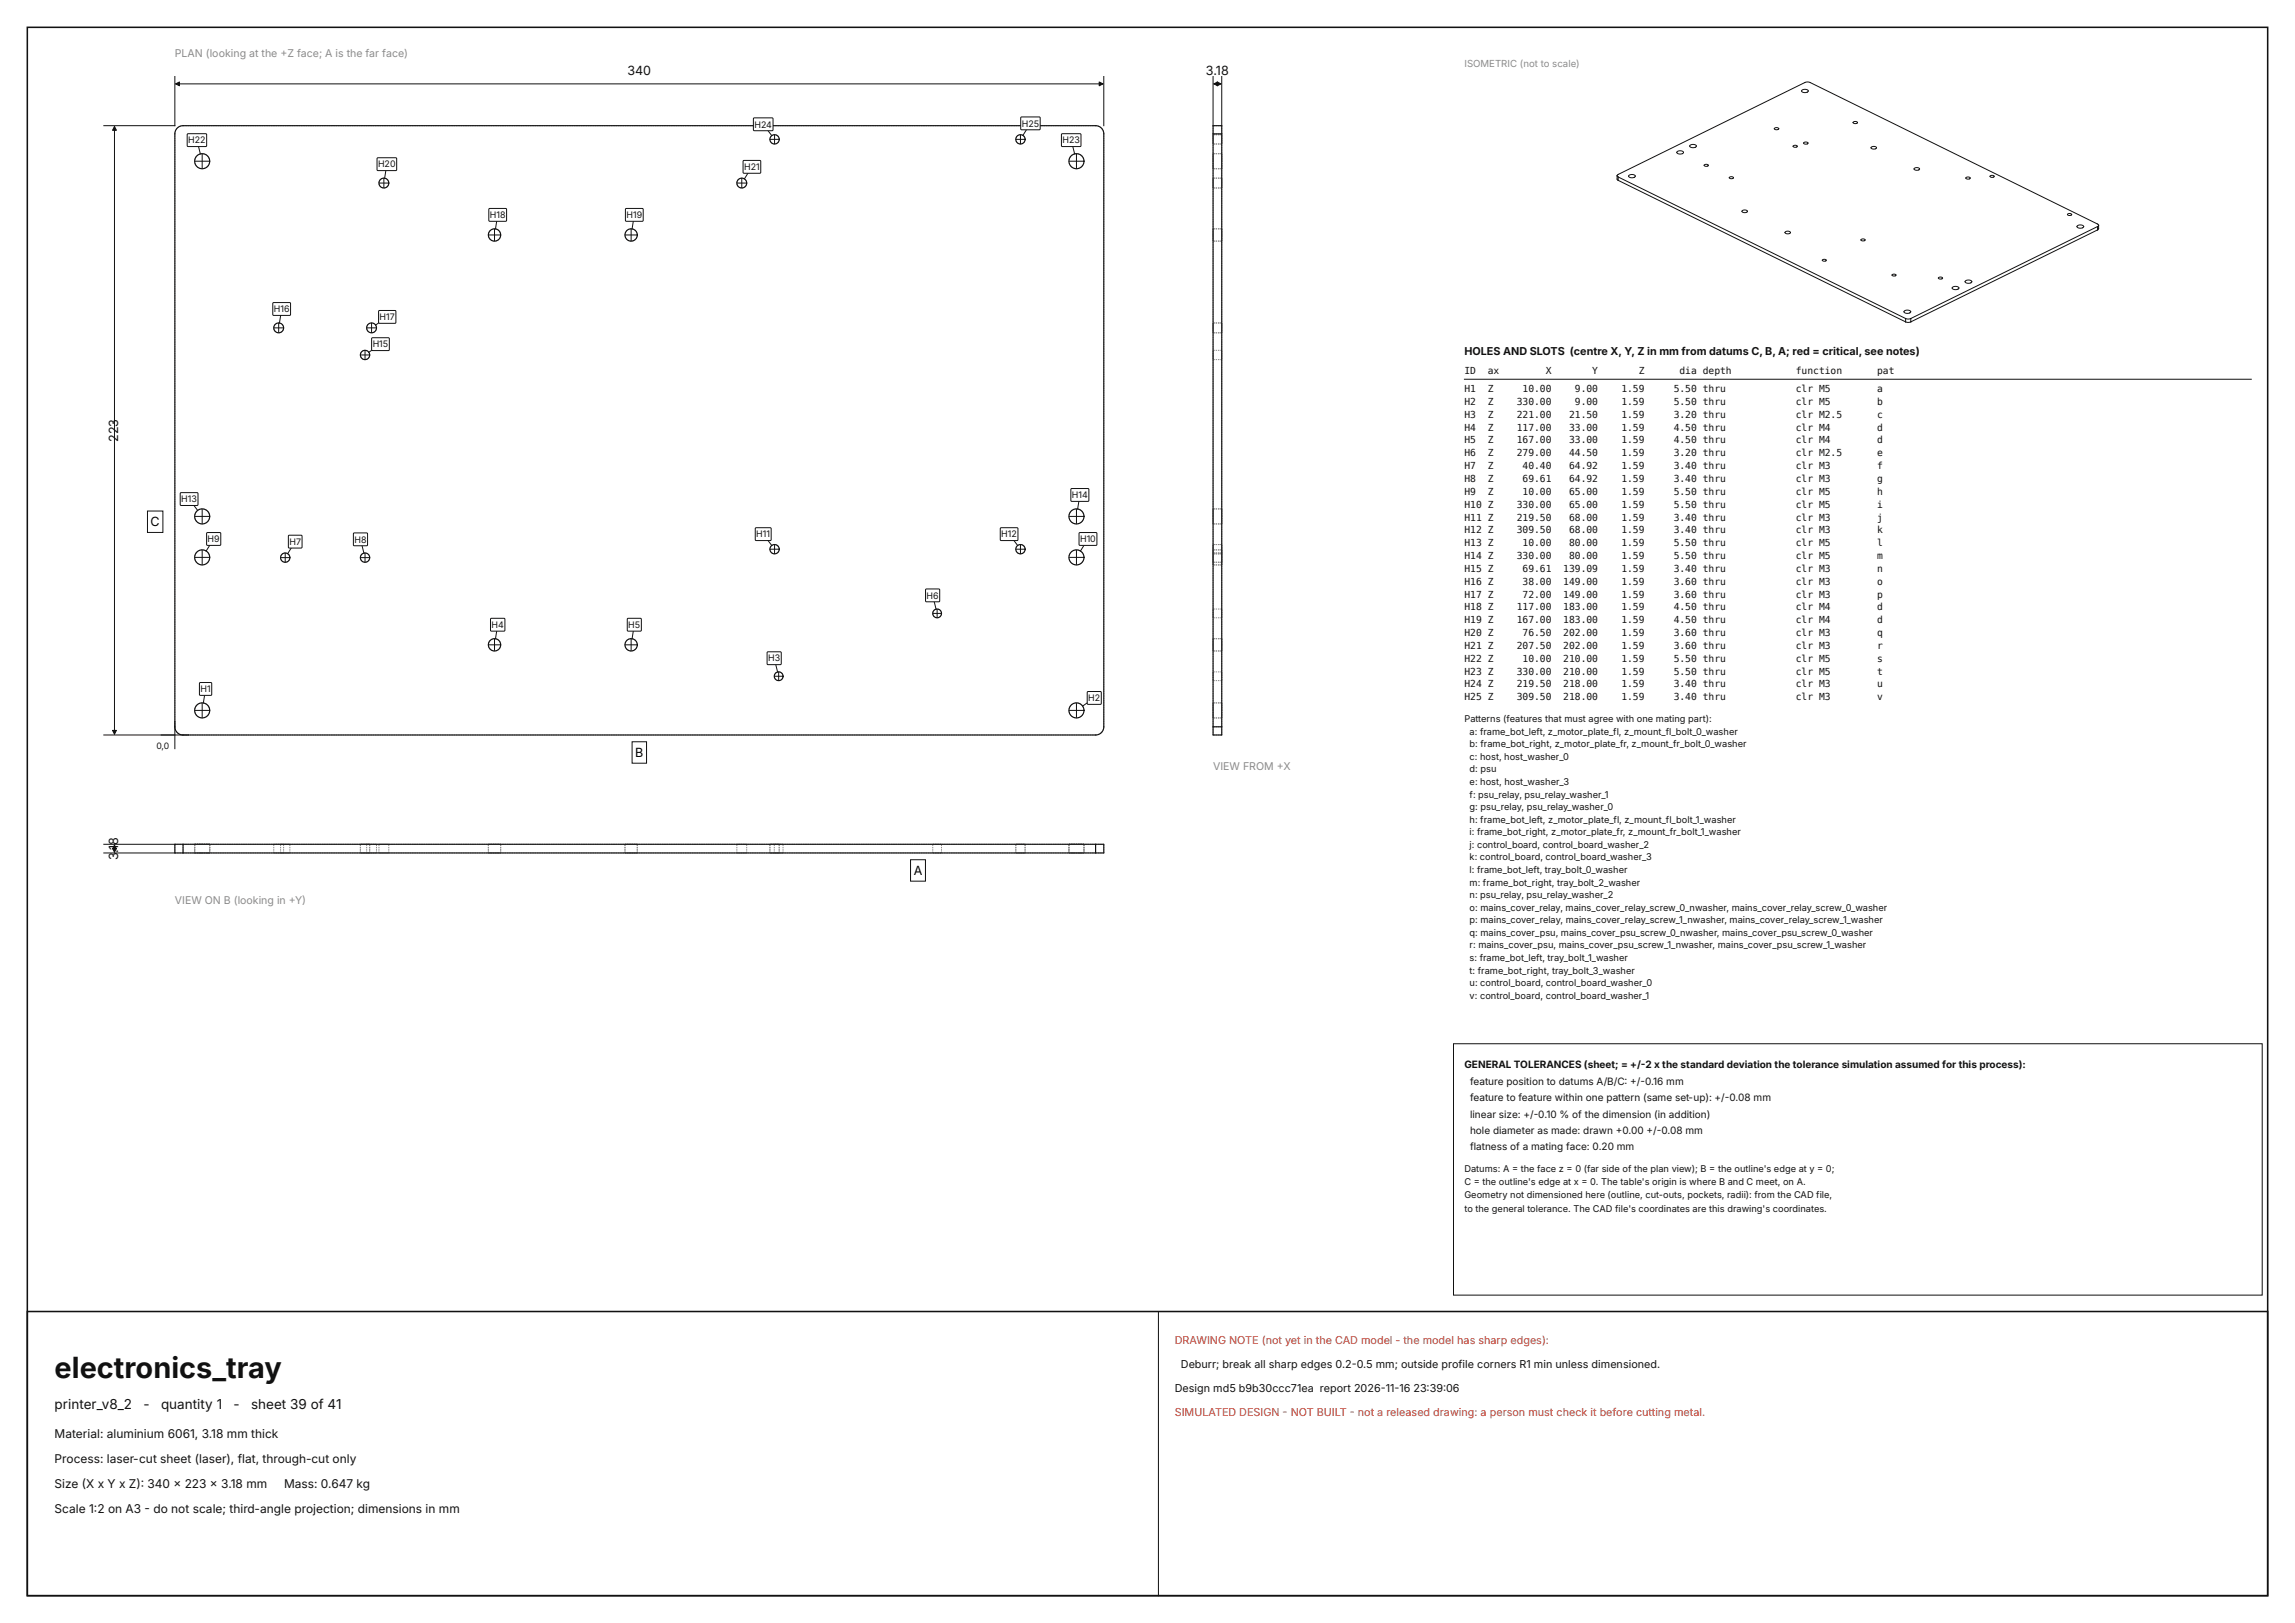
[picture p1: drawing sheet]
<svg xmlns="http://www.w3.org/2000/svg" width="420mm" height="297mm" viewBox="0 0 420 297" stroke-linecap="round" stroke-linejoin="round" font-family="sans-serif">
<defs><g id="words">
<text font-size="5.3" fill="#111" x="10" y="252.1">electronics_tray</text>
<g font-size="2.5" fill="#111">
<text x="10" y="257.9">printer_v8_2</text>
<text x="26.3" y="257.9">-</text>
<text x="29.5" y="257.9">quantity 1</text>
<text x="42.7" y="257.9">-</text>
<text x="46" y="257.9">sheet 39 of 41</text>
</g>
<g font-size="2.3" fill="#111">
<text x="114.8" y="13.8">340</text>
<text x="220.7" y="13.8">3.18</text>
<text x="21.6" y="80.9" transform="rotate(-90 21.6 80.9)">223</text>
<text x="21.6" y="157.4" transform="rotate(-90 21.6 157.4)">3.18</text>
</g>
<g font-size="2.3">
<text x="27.6" y="96.3">C</text>
<text x="116.3" y="138.5">B</text>
<text x="167.2" y="160.1">A</text>
</g>
<g font-size="2.2" fill="#111">
<text x="10" y="263.1">Material: aluminium 6061, 3.18 mm thick</text>
<text x="10" y="267.7">Process: laser-cut sheet (laser), flat, through-cut only</text>
<text x="10" y="272.3">Size (X x Y x Z): 340 x 223 x 3.18 mm</text>
<text x="52" y="272.3">Mass: 0.647 kg</text>
<text x="10" y="276.9">Scale 1:2 on A3 - do not scale; third-angle projection; dimensions in mm</text>
</g>
<g font-size="2" fill="#111">
<text x="268" y="65">HOLES AND SLOTS (centre X, Y, Z in mm from datums C, B, A; red = critical, see notes)</text>
<text x="216.1" y="250.3">Deburr; break all sharp edges 0.2-0.5 mm; outside profile corners R1 min unless dimensioned.</text>
<text x="215" y="254.7">Design md5 b9b30ccc71ea report 2026-11-16 23:39:06</text>
</g>
<g font-size="2" fill="#c0392b">
<text x="215" y="245.9">DRAWING NOTE (not yet in the CAD model - the model has sharp edges):</text>
<text x="215" y="259.1">SIMULATED DESIGN - NOT BUILT - not a released drawing: a person must check it before cutting metal.</text>
</g>
<g font-size="1.9" fill="#8a8a8a">
<text x="32" y="10.5">PLAN (looking at the +Z face; A is the far face)</text>
<text x="222" y="140.9">VIEW FROM +X</text>
<text x="32" y="165.5">VIEW ON B (looking in +Y)</text>
</g>
<text font-size="1.8" fill="#8a8a8a" x="268" y="12.2">ISOMETRIC (not to scale)</text>
<g font-size="1.8" fill="#111">
<text x="268" y="68.4">ID</text>
<text x="268" y="71.7">H1</text>
<text x="272.3" y="68.4">ax</text>
<text x="272.3" y="71.7">Z</text>
<text x="278.6" y="71.7">10.00</text>
<text x="282.9" y="68.4">X</text>
<text x="288.2" y="71.7">9.00</text>
<text x="291.4" y="68.4">Y</text>
<text x="296.7" y="71.7">1.59</text>
<text x="299.9" y="68.4">Z</text>
<text x="306.3" y="71.7">5.50 thru</text>
<text x="307.4" y="68.4">dia depth</text>
<text x="328.6" y="68.4">function</text>
<text x="328.6" y="71.7">clr M5</text>
<text x="343.5" y="68.4">pat</text>
<text x="343.5" y="71.7">a</text>
<text x="268" y="74.1">H2</text>
<text x="268" y="76.5">H3</text>
<text x="272.3" y="74.1">Z</text>
<text x="272.3" y="76.5">Z</text>
<text x="277.6" y="74.1">330.00</text>
<text x="277.6" y="76.5">221.00</text>
<text x="287.1" y="76.5">21.50</text>
<text x="288.2" y="74.1">9.00</text>
<text x="296.7" y="74.1">1.59</text>
<text x="296.7" y="76.5">1.59</text>
<text x="306.3" y="74.1">5.50 thru</text>
<text x="306.3" y="76.5">3.20 thru</text>
<text x="328.6" y="74.1">clr M5</text>
<text x="328.6" y="76.5">clr M2.5</text>
<text x="343.5" y="74.1">b</text>
<text x="343.5" y="76.5">c</text>
<text x="268" y="78.8">H4</text>
<text x="268" y="81.1">H5</text>
<text x="268" y="83.5">H6</text>
<text x="272.3" y="78.8">Z</text>
<text x="272.3" y="81.1">Z</text>
<text x="272.3" y="83.5">Z</text>
<text x="277.6" y="78.8">117.00</text>
<text x="277.6" y="81.1">167.00</text>
<text x="277.6" y="83.5">279.00</text>
<text x="287.1" y="78.8">33.00</text>
<text x="287.1" y="81.1">33.00</text>
<text x="287.1" y="83.5">44.50</text>
<text x="296.7" y="78.8">1.59</text>
<text x="296.7" y="81.1">1.59</text>
<text x="296.7" y="83.5">1.59</text>
<text x="306.3" y="78.8">4.50 thru</text>
<text x="306.3" y="81.1">4.50 thru</text>
<text x="306.3" y="83.5">3.20 thru</text>
<text x="328.6" y="78.8">clr M4</text>
<text x="328.6" y="81.1">clr M4</text>
<text x="328.6" y="83.5">clr M2.5</text>
<text x="343.5" y="78.8">d</text>
<text x="343.5" y="81.1">d</text>
<text x="343.5" y="83.5">e</text>
<text x="268" y="85.8">H7</text>
<text x="268" y="88.2">H8</text>
<text x="272.3" y="85.8">Z</text>
<text x="272.3" y="88.2">Z</text>
<text x="278.6" y="85.8">40.40</text>
<text x="278.6" y="88.2">69.61</text>
<text x="287.1" y="85.8">64.92</text>
<text x="287.1" y="88.2">64.92</text>
<text x="296.7" y="85.8">1.59</text>
<text x="296.7" y="88.2">1.59</text>
<text x="306.3" y="85.8">3.40 thru</text>
<text x="306.3" y="88.2">3.40 thru</text>
<text x="328.6" y="85.8">clr M3</text>
<text x="328.6" y="88.2">clr M3</text>
<text x="343.5" y="85.8">f</text>
<text x="343.5" y="88.2">g</text>
<text x="268" y="90.6">H9</text>
<text x="268" y="92.9">H10 Z</text>
<text x="268" y="95.2">H11 Z</text>
<text x="272.3" y="90.6">Z</text>
<text x="277.6" y="92.9">330.00</text>
<text x="277.6" y="95.2">219.50</text>
<text x="278.6" y="90.6">10.00</text>
<text x="287.1" y="90.6">65.00</text>
<text x="287.1" y="92.9">65.00</text>
<text x="287.1" y="95.2">68.00</text>
<text x="296.7" y="90.6">1.59</text>
<text x="296.7" y="92.9">1.59</text>
<text x="296.7" y="95.2">1.59</text>
<text x="306.3" y="90.6">5.50 thru</text>
<text x="306.3" y="92.9">5.50 thru</text>
<text x="306.3" y="95.2">3.40 thru</text>
<text x="328.6" y="90.6">clr M5</text>
<text x="328.6" y="92.9">clr M5</text>
<text x="328.6" y="95.2">clr M3</text>
<text x="343.5" y="90.6">h</text>
<text x="343.5" y="92.9">i</text>
<text x="343.5" y="95.2">j</text>
<text x="268" y="97.6">H12 Z</text>
<text x="268" y="99.9">H13 Z</text>
<text x="277.6" y="97.6">309.50</text>
<text x="278.6" y="99.9">10.00</text>
<text x="287.1" y="97.6">68.00</text>
<text x="287.1" y="99.9">80.00</text>
<text x="296.7" y="97.6">1.59</text>
<text x="296.7" y="99.9">1.59</text>
<text x="306.3" y="97.6">3.40 thru</text>
<text x="306.3" y="99.9">5.50 thru</text>
<text x="328.6" y="97.6">clr M3</text>
<text x="328.6" y="99.9">clr M5</text>
<text x="343.5" y="97.6">k</text>
<text x="343.5" y="99.9">l</text>
<text x="268" y="102.3">H14 Z</text>
<text x="268" y="104.7">H15 Z</text>
<text x="268" y="107">H16 Z</text>
<text x="277.6" y="102.3">330.00</text>
<text x="278.6" y="104.7">69.61</text>
<text x="278.6" y="107">38.00</text>
<text x="286.1" y="104.7">139.09</text>
<text x="286.1" y="107">149.00</text>
<text x="287.1" y="102.3">80.00</text>
<text x="296.7" y="102.3">1.59</text>
<text x="296.7" y="104.7">1.59</text>
<text x="296.7" y="107">1.59</text>
<text x="306.3" y="102.3">5.50 thru</text>
<text x="306.3" y="104.7">3.40 thru</text>
<text x="306.3" y="107">3.60 thru</text>
<text x="328.6" y="102.3">clr M5</text>
<text x="328.6" y="104.7">clr M3</text>
<text x="328.6" y="107">clr M3</text>
<text x="343.5" y="102.3">m</text>
<text x="343.5" y="104.7">n</text>
<text x="343.5" y="107">o</text>
<text x="268" y="109.4">H17 Z</text>
<text x="268" y="111.7">H18 Z</text>
<text x="277.6" y="111.7">117.00</text>
<text x="278.6" y="109.4">72.00</text>
<text x="286.1" y="109.4">149.00</text>
<text x="286.1" y="111.7">183.00</text>
<text x="296.7" y="109.4">1.59</text>
<text x="296.7" y="111.7">1.59</text>
<text x="306.3" y="109.4">3.60 thru</text>
<text x="306.3" y="111.7">4.50 thru</text>
<text x="328.6" y="109.4">clr M3</text>
<text x="328.6" y="111.7">clr M4</text>
<text x="343.5" y="109.4">p</text>
<text x="343.5" y="111.7">d</text>
<text x="268" y="114">H19 Z</text>
<text x="268" y="116.4">H20 Z</text>
<text x="268" y="118.7">H21 Z</text>
<text x="277.6" y="114">167.00</text>
<text x="277.6" y="118.7">207.50</text>
<text x="278.6" y="116.4">76.50</text>
<text x="286.1" y="114">183.00</text>
<text x="286.1" y="116.4">202.00</text>
<text x="286.1" y="118.7">202.00</text>
<text x="296.7" y="114">1.59</text>
<text x="296.7" y="116.4">1.59</text>
<text x="296.7" y="118.7">1.59</text>
<text x="306.3" y="114">4.50 thru</text>
<text x="306.3" y="116.4">3.60 thru</text>
<text x="306.3" y="118.7">3.60 thru</text>
<text x="328.6" y="114">clr M4</text>
<text x="328.6" y="116.4">clr M3</text>
<text x="328.6" y="118.7">clr M3</text>
<text x="343.5" y="114">d</text>
<text x="343.5" y="116.4">q</text>
<text x="343.5" y="118.7">r</text>
<text x="268" y="121.1">H22 Z</text>
<text x="268" y="123.5">H23 Z</text>
<text x="268" y="125.8">H24 Z</text>
<text x="277.6" y="123.5">330.00</text>
<text x="277.6" y="125.8">219.50</text>
<text x="278.6" y="121.1">10.00</text>
<text x="286.1" y="121.1">210.00</text>
<text x="286.1" y="123.5">210.00</text>
<text x="286.1" y="125.8">218.00</text>
<text x="296.7" y="121.1">1.59</text>
<text x="296.7" y="123.5">1.59</text>
<text x="296.7" y="125.8">1.59</text>
<text x="306.3" y="121.1">5.50 thru</text>
<text x="306.3" y="123.5">5.50 thru</text>
<text x="306.3" y="125.8">3.40 thru</text>
<text x="328.6" y="121.1">clr M5</text>
<text x="328.6" y="123.5">clr M5</text>
<text x="328.6" y="125.8">clr M3</text>
<text x="343.5" y="121.1">s</text>
<text x="343.5" y="123.5">t</text>
<text x="343.5" y="125.8">u</text>
<text x="268" y="128.2">H25 Z</text>
<text x="277.6" y="128.2">309.50</text>
<text x="286.1" y="128.2">218.00</text>
<text x="296.7" y="128.2">1.59</text>
<text x="306.3" y="128.2">3.40 thru</text>
<text x="328.6" y="128.2">clr M3</text>
<text x="343.5" y="128.2">v</text>
<text x="268" y="195.5">GENERAL TOLERANCES (sheet; = +/-2 x the standard deviation the tolerance simulation assumed for this process):</text>
<text x="269" y="198.5">feature position to datums A/B/C: +/-0.16 mm</text>
<text x="269" y="201.5">feature to feature within one pattern (same set-up): +/-0.08 mm</text>
<text x="269" y="204.5">linear size: +/-0.10 % of the dimension (in addition)</text>
<text x="269" y="207.5">hole diameter as made: drawn +0.00 +/-0.08 mm</text>
<text x="269" y="210.5">flatness of a mating face: 0.20 mm</text>
</g>
<g font-size="1.7" fill="#111">
<text x="268" y="132.1">Patterns (features that must agree with one mating part):</text>
<text x="268.9" y="134.4">a: frame_bot_left, z_motor_plate_fl, z_mount_fl_bolt_0_washer</text>
<text x="268.9" y="136.7">b: frame_bot_right, z_motor_plate_fr, z_mount_fr_bolt_0_washer</text>
<text x="268.9" y="139.1">c: host, host_washer_0</text>
<text x="268.9" y="141.4">d: psu</text>
<text x="268.9" y="143.7">e: host, host_washer_3</text>
<text x="268.9" y="146">f: psu_relay, psu_relay_washer_1</text>
<text x="268.9" y="148.3">g: psu_relay, psu_relay_washer_0</text>
<text x="268.9" y="150.6">h: frame_bot_left, z_motor_plate_fl, z_mount_fl_bolt_1_washer</text>
<text x="268.9" y="152.9">i: frame_bot_right, z_motor_plate_fr, z_mount_fr_bolt_1_washer</text>
<text x="268.9" y="155.2">j: control_board, control_board_washer_2</text>
<text x="268.9" y="157.5">k: control_board, control_board_washer_3</text>
<text x="268.9" y="159.8">l: frame_bot_left, tray_bolt_0_washer</text>
<text x="268.9" y="162.1">m: frame_bot_right, tray_bolt_2_washer</text>
<text x="268.9" y="164.4">n: psu_relay, psu_relay_washer_2</text>
<text x="268.9" y="166.7">o: mains_cover_relay, mains_cover_relay_screw_0_nwasher, mains_cover_relay_screw_0_washer</text>
<text x="268.9" y="169">p: mains_cover_relay, mains_cover_relay_screw_1_nwasher, mains_cover_relay_screw_1_washer</text>
<text x="268.9" y="171.3">q: mains_cover_psu, mains_cover_psu_screw_0_nwasher, mains_cover_psu_screw_0_washer</text>
<text x="268.9" y="173.6">r: mains_cover_psu, mains_cover_psu_screw_1_nwasher, mains_cover_psu_screw_1_washer</text>
<text x="268.9" y="175.9">s: frame_bot_left, tray_bolt_1_washer</text>
<text x="268.9" y="178.2">t: frame_bot_right, tray_bolt_3_washer</text>
<text x="268.9" y="180.4">u: control_board, control_board_washer_0</text>
<text x="268.9" y="182.7">v: control_board, control_board_washer_1</text>
<text x="268" y="214.5">Datums: A = the face z = 0 (far side of the plan view); B = the outline's edge at y = 0;</text>
<text x="268" y="216.9">C = the outline's edge at x = 0. The table's origin is where B and C meet, on A.</text>
<text x="268" y="219.3">Geometry not dimensioned here (outline, cut-outs, pockets, radii): from the CAD file,</text>
<text x="268" y="221.7">to the general tolerance. The CAD file's coordinates are this drawing's coordinates.</text>
</g>
<g font-size="1.6" fill="#111">
<text x="138.1" y="23.3">H24</text>
<text x="187" y="23.2">H25</text>
<text x="34.5" y="26.2">H22</text>
<text x="194.4" y="26.2">H23</text>
<text x="69.2" y="30.6">H20</text>
<text x="136.2" y="31.1">H21</text>
<text x="89.6" y="39.9">H18</text>
<text x="114.6" y="39.9">H19</text>
<text x="50.1" y="57.1">H16</text>
<text x="69.5" y="58.6">H17</text>
<text x="68.2" y="63.6">H15</text>
<text x="33.2" y="91.9">H13</text>
<text x="196.2" y="91.2">H14</text>
<text x="38" y="99.2">H9</text>
<text x="53" y="99.7">H7</text>
<text x="64.9" y="99.3">H8</text>
<text x="138.4" y="98.3">H11</text>
<text x="183.2" y="98.3">H12</text>
<text x="197.7" y="99.2">H10</text>
<text x="169.6" y="109.5">H6</text>
<text x="90" y="114.9">H4</text>
<text x="115" y="114.9">H5</text>
<text x="140.6" y="121">H3</text>
<text x="36.7" y="126.7">H1</text>
<text x="199.2" y="128.3">H2</text>
<text x="28.6" y="137">0,0</text>
</g>
</g></defs>
<path d="M5 5h410v287h-410zM5 240h410v52h-410z" fill="none" stroke="#111" stroke-width=".28"/>
<g fill="none" stroke="#111" stroke-width=".18">
<path d="M32 14v9h-13M32.1 15.4h169.8M202 14v9M222 14v9M222.1 15.4h1.3M223.6 14v9M329.8 16.5l.7-.1 .3 .1 .1 .2-.2 .2h-.5l-.4-.1zM20.9 23.1v111.3M35.8 29.5h2.4M36.3 26.5l.4 1.7M37 28.3v2.4M69.4 33.5h1.7"/>
<path d="M70.3 32.7v1.6M70.7 30.9l-.3 1.7M134.9 33.5h1.7M135.8 32.7v1.6M137.1 31.3l-.9 1.4M140.2 23.5l1 1.3M141 25.5h1.5M141.8 24.7v1.6M186 25.5h1.5M186.7 24.7v1.6M188.1 23.3l-.9 1.5M195.8 29.5h2.4"/>
<path d="M196.3 26.5l.4 1.7M197 28.3v2.4M295.9 32.2l.2-.3 34.2-16.8 .6-.1 53 26 .2 .2M295.9 32.2l.2 .2M295.9 32.2v.6l.2 .2M296.1 32.4l52.6 25.9M296.1 33l52.6 25.9M296.1 32.4v.6M298.1 32.1l.7-.2 .4 .2 .1 .2-.3 .2h-.5l-.4-.1zM306.9 27.8l.7-.2 .4 .1 .1 .2-.3 .2-.5 .1-.4-.2zM309.3 26.6l.7-.2 .3 .1 .2 .2-.3 .3h-.5l-.4-.1zM311.9 30.2l.5-.1 .2 .2-.4 .1-.3-.1z"/>
<path d="M316.5 32.4l.4-.1 .3 .2-.4 .2-.3-.1zM318.8 38.6l.6-.2 .4 .3-.2 .2h-.4l-.4-.1zM324.8 23.5l.4-.1 .3 .2-.5 .1-.2-.1zM328.2 26.7l.4-.1 .3 .2-.5 .1-.2-.1zM330.1 26.1l.5-.1 .3 .2-.5 .2-.3-.1zM339.2 22.3l.4-.1 .3 .2-.5 .2-.2-.1zM342.5 26.9l.5-.1 .4 .3-.2 .1-.4 .1-.3-.2zM350.3 30.8l.6-.1 .4 .2-.2 .2-.4 .1-.4-.2zM359.8 32.5l.5-.1 .3 .2-.5 .2-.3-.1zM364.2 32.2l.5-.1 .2 .2-.4 .2-.3-.1zM378.4 39.2l.4-.1 .3 .2-.4 .1-.3-.1zM50.2 60h1.6"/>
<path d="M51 59.2v1.6M51.4 57.4l-.3 1.7M67.2 60h1.6M68 59.2v1.6M70.1 58.5l-1.4 1M89.5 43h2M90.5 42v2M90.9 40.2l-.2 1.7M114.5 43h2M115.5 42v2M115.9 40.2l-.2 1.7M326.7 42.4l.6-.1 .4 .3-.2 .1-.5 .1-.3-.1z"/>
<path d="M333.5 47.6l.4-.1 .3 .1-.4 .2-.3-.1zM340.6 43.8l.4-.1 .3 .2-.4 .2-.3-.1zM346.3 50.3l.4-.1 .3 .1-.5 .2-.2-.1zM348.5 56.9l.7-.1 .3 .1 .2 .2-.3 .2h-.5l-.4-.1zM348.7 58.3l.5 .1 .5-.1M348.7 58.9l.5 .1 .5-.1M348.7 58.3v.6M349.7 58.3v.6M354.8 50.8l.4-.1 .3 .2-.5 .2-.2-.1zM357.3 52.6l.7-.2 .4 .1 .1 .2-.3 .2-.5 .1-.4-.2zM359.7 51.4l.7-.1 .3 .1 .1 .2-.2 .2h-.5l-.4-.1zM380.2 41.3l.7-.1 .3 .1 .1 .2-.2 .2-.5 .1-.4-.2z"/>
<path d="M383.9 41.5l-34.2 16.8M383.9 42.1l-34.2 16.8M383.9 41.5v.6M384.1 41.2l-.2 .3M384.1 41.2v.7l-.2 .2M66 65h1.6M66.8 64.2v1.5M68.9 63.5l-1.4 1M268 69.4h144M35.1 92l1.1 1.4M35.8 94.5h2.4M37 93.3v2.4"/>
<path d="M38.6 99.4l-.9 1.4M53.5 99.9l-.9 1.4M66.2 99.6l.4 1.6M140.2 98.5l1 1.3M141.8 99.7v1.6M185.2 98.5l1 1.3M186.7 99.7v1.6M195.8 94.5h2.4M197 93.3v2.4M197.5 91.5l-.3 1.6M198.6 99.4l-.9 1.4M35.8 102h2.4"/>
<path d="M37 100.8v2.4M51.4 102h1.6M52.2 101.3v1.5M66 102h1.6M66.8 101.3v1.5M89.5 118h2M90.5 117v2M90.9 115.2l-.2 1.7M114.5 118h2M115.5 117v2M115.9 115.2l-.2 1.7M141 100.5h1.5"/>
<path d="M170.8 112.2h1.4M170.9 109.8l.4 1.7M171.5 111.5v1.5M186 100.5h1.5M195.8 102h2.4M197 100.8v2.4M19 134.5h15.5M32 132v5M35.8 130h2.4M37 128.8v2.4M37.5 127l-.3 1.6M141.8 123.8h1.4"/>
<path d="M141.9 121.3l.4 1.7M142.5 123v1.5M195.8 130h2.4M197 128.8v2.4M199.5 128.2l-1.4 1M19 156.1h13M19 154.5h13M20.9 154.6v1.3M266 191h148v46h-148zM212 240v52"/>
</g>
<g fill="none" stroke="#8a8a8a" stroke-width=".18" stroke-dasharray=".3 .2" stroke-linecap="butt">
<path d="M32 24.5l.1-.6 .3-.5 .5-.3 .6-.1M33.5 23h167M38.4 29.5a1.37 1.37 0 0 0-2.1-1.2 1.37 1.37 0 0 0-.1 2.3 1.37 1.37 0 0 0 2.2-1v-.1M71.2 33.5a.9 .9 0 0 0-1.4-.8 .9 .9 0 0 0 0 1.6 .9 .9 0 0 0 1.3-.7l.1-.1M136.7 33.5a.9 .9 0 0 0-1.4-.8 .9 .9 0 0 0 0 1.6 .9 .9 0 0 0 1.3-.7l.1-.1M142.6 25.5a.85 .85 0 0 0-1.3-.7 .85 .85 0 0 0 0 1.4 .85 .85 0 0 0 1.3-.6v-.1M187.6 25.5a.85 .85 0 0 0-1.3-.7 .85 .85 0 0 0 0 1.4 .85 .85 0 0 0 1.3-.6v-.1M198.4 29.5a1.37 1.37 0 0 0-2.1-1.2 1.37 1.37 0 0 0-.1 2.3 1.37 1.37 0 0 0 2.2-1v-.1M200.5 23l.6 .1 .5 .3 .3 .5 .1 .6M222 24.5v-1.5M222 29.5v-1.4M222 28.1v2.8"/>
<path d="M222 30.9v-1.4M222 33.5v-.9M222 32.6v1.8M222 34.4v-.9M222 25.5v-.8M222 24.7v1.7M222 26.4v-.9M223.6 24.5v-1.5M223.6 23h-1.6M223.6 29.5v-1.4M223.6 28.1v2.8M223.6 30.9v-1.4"/>
<path d="M223.6 33.5v-.9M223.6 32.6v1.8M223.6 34.4v-.9M223.6 25.5v-.8M223.6 24.7v1.7M223.6 26.4v-.9M223.6 28.1h-1.6M223.6 30.9h-1.6M223.6 32.6h-1.6M223.6 34.4h-1.6M223.6 24.7h-1.6M223.6 26.4h-1.6"/>
<path d="M223.6 24.5h-1.6M51.9 60a.9 .9 0 0 0-1.3-.8 .9 .9 0 0 0-.1 1.6 .9 .9 0 0 0 1.4-.7v-.1M68.9 60a.9 .9 0 0 0-1.3-.8 .9 .9 0 0 0-.1 1.6 .9 .9 0 0 0 1.4-.7v-.1M91.6 43a1.13 1.13 0 0 0-1.6-1 1.13 1.13 0 0 0-.1 1.9 1.13 1.13 0 0 0 1.7-.8v-.1M116.6 43a1.13 1.13 0 0 0-1.6-1 1.13 1.13 0 0 0-.1 1.9 1.13 1.13 0 0 0 1.7-.8v-.1M222 60v-.9M222 59.1v1.8M222 43v-1.1M222 41.9v2.2M222 44.1v-1.1M223.6 60v-.9M223.6 59.1v1.8"/>
<path d="M223.6 43v-1.1M223.6 41.9v2.2M223.6 44.1v-1.1M223.6 59.1h-1.6M223.6 41.9h-1.6M223.6 44.1h-1.6M67.7 65a.85 .85 0 0 0-1.3-.8 .85 .85 0 0 0-.1 1.5 .85 .85 0 0 0 1.3-.7h.1M222 65v-.9M222 64.1v1.7M222 65.8v-.8M222 60.9v-.9M223.6 65v-.9"/>
<path d="M223.6 64.1v1.7M223.6 65.8v-.8M223.6 60.9v-.9M223.6 64.1h-1.6M223.6 65.8h-1.6M223.6 60.9h-1.6M38.4 94.5a1.38 1.38 0 0 0-2.1-1.2 1.38 1.38 0 0 0-.1 2.3 1.38 1.38 0 0 0 2.2-1v-.1M198.4 94.5a1.37 1.37 0 0 0-2.1-1.2 1.37 1.37 0 0 0-.1 2.3 1.37 1.37 0 0 0 2.2-1v-.1M222 94.5v-1.4M222 93.1v2.8M222 95.9v-1.4M222 99.7v1.6"/>
<path d="M223.6 94.5v-1.4M223.6 93.1v2.8M223.6 95.9v-1.4M223.6 99.7v1.6M223.6 93.1h-1.6M223.6 95.9h-1.6M223.6 99.7h-1.6M38.4 102a1.37 1.37 0 0 0-2.1-1.2 1.37 1.37 0 0 0-.1 2.3 1.37 1.37 0 0 0 2.2-1v-.1M53 102a.85 .85 0 0 0-1.2-.7 .85 .85 0 0 0-.1 1.5 .85 .85 0 0 0 1.3-.7v-.1M67.7 102a.85 .85 0 0 0-1.3-.7 .85 .85 0 0 0-.1 1.5 .85 .85 0 0 0 1.3-.7l.1-.1M91.6 118a1.13 1.13 0 0 0-1.6-1 1.13 1.13 0 0 0-.1 1.9 1.13 1.13 0 0 0 1.7-.8v-.1M116.6 118a1.13 1.13 0 0 0-1.6-1 1.13 1.13 0 0 0-.1 1.9 1.13 1.13 0 0 0 1.7-.8v-.1"/>
<path d="M142.6 100.5a.85 .85 0 0 0-1.3-.7 .85 .85 0 0 0 0 1.4 .85 .85 0 0 0 1.3-.6v-.1M172.3 112.2a.8 .8 0 0 0-1.2-.7 .8 .8 0 0 0 0 1.4 .8 .8 0 0 0 1.2-.6v-.1M187.6 100.5a.85 .85 0 0 0-1.3-.7 .85 .85 0 0 0 0 1.4 .85 .85 0 0 0 1.3-.6v-.1M198.4 102a1.37 1.37 0 0 0-2.1-1.2 1.37 1.37 0 0 0-.1 2.3 1.37 1.37 0 0 0 2.2-1v-.1M222 118v-1.1M222 116.9v2.2M222 119.1v-1.1M222 102v-1.4M222 100.6v2.8M222 103.4v-1.4M222 102v-.8M222 101.2v1.7"/>
<path d="M222 102.9v-.9M222 112.2v-.7M222 111.5v1.6M222 113.1v-.9M222 100.5v-.8M222 101.3v-.8M223.6 118v-1.1M223.6 116.9v2.2M223.6 119.1v-1.1M223.6 102v-1.4M223.6 100.6v2.8M223.6 103.4v-1.4"/>
<path d="M223.6 102v-.8M223.6 101.2v1.7M223.6 102.9v-.9M223.6 112.2v-.7M223.6 111.5v1.6M223.6 113.1v-.9M223.6 100.5v-.8M223.6 101.3v-.8M223.6 116.9h-1.6M223.6 119.1h-1.6M223.6 100.6h-1.6M223.6 103.4h-1.6"/>
<path d="M223.6 101.2h-1.6M223.6 102.9h-1.6M223.6 111.5h-1.6M223.6 113.1h-1.6M223.6 101.3h-1.6M32 133v-108.5M32 133l.1 .6 .3 .5 .5 .3 .6 .1M33.5 134.5h167M38.4 130a1.37 1.37 0 0 0-2.1-1.2 1.37 1.37 0 0 0-.1 2.3 1.37 1.37 0 0 0 2.2-1v-.1M143.3 123.8a.8 .8 0 0 0-1.2-.8 .8 .8 0 0 0 0 1.4 .8 .8 0 0 0 1.2-.6M198.4 130a1.37 1.37 0 0 0-2.1-1.2 1.37 1.37 0 0 0-.1 2.3 1.37 1.37 0 0 0 2.2-1v-.1M200.5 134.5l.6-.1 .5-.3 .3-.5 .1-.6"/>
<path d="M202 133v-108.5M222 133v-108.5M222 133v1.5M222 130v-1.4M222 128.6v2.8M222 131.4v-1.4M222 123.8v-.9M222 122.9v1.6M222 124.5v-.7M223.6 133v-108.5M223.6 133v1.5M223.6 134.5h-1.6"/>
<path d="M223.6 130v-1.4M223.6 128.6v2.8M223.6 131.4v-1.4M223.6 123.8v-.9M223.6 122.9v1.6M223.6 124.5v-.7M223.6 128.6h-1.6M223.6 131.4h-1.6M223.6 122.9h-1.6M223.6 124.5h-1.6M223.6 133h-1.6M32 156.1v-1.6"/>
<path d="M32 154.5h1.5M32 156.1h1.5M33.5 154.5h167M33.5 156.1h167M33.5 156.1v-1.6M35.6 154.5h2.8M35.6 156.1h2.8M35.6 156.1v-1.6M38.4 154.5h-2.8M38.4 156.1h-2.8M38.4 156.1v-1.6M50.1 154.5h1.8"/>
<path d="M50.1 156.1h1.8M50.1 156.1v-1.6M51.3 154.5h1.7M51.3 156.1h1.7M51.3 156.1v-1.6M51.9 154.5h-1.8M51.9 156.1h-1.8M51.9 156.1v-1.6M53 154.5h-1.7M53 156.1h-1.7M53 156.1v-1.6M66 154.5h1.7"/>
<path d="M66 156.1h1.7M66 156.1v-1.6M67.1 154.5h1.8M67.1 156.1h1.8M67.1 156.1v-1.6M67.7 154.5h-1.7M67.7 156.1h-1.7M67.7 156.1v-1.6M68.9 154.5h-1.8M68.9 156.1h-1.8M68.9 156.1v-1.6M69.3 154.5h1.9"/>
<path d="M69.3 156.1h1.9M69.3 156.1v-1.6M71.2 154.5h-1.9M71.2 156.1h-1.9M71.2 156.1v-1.6M89.4 154.5h2.2M89.4 156.1h2.2M89.4 156.1v-1.6M91.6 154.5h-2.2M91.6 156.1h-2.2M91.6 156.1v-1.6M114.4 154.5h2.2"/>
<path d="M114.4 156.1h2.2M114.4 156.1v-1.6M116.6 154.5h-2.2M116.6 156.1h-2.2M116.6 156.1v-1.6M134.9 154.5h1.8M134.9 156.1h1.8M134.9 156.1v-1.6M136.7 154.5h-1.8M136.7 156.1h-1.8M136.7 156.1v-1.6M140.9 154.5h1.7"/>
<path d="M140.9 156.1h1.7M140.9 156.1v-1.6M141.7 154.5h1.6M141.7 156.1h1.6M141.7 156.1v-1.6M142.6 154.5h-1.7M142.6 156.1h-1.7M142.6 156.1v-1.6M143.3 154.5h-1.6M143.3 156.1h-1.6M143.3 156.1v-1.6M170.7 154.5h1.6"/>
<path d="M170.7 156.1h1.6M170.7 156.1v-1.6M172.3 154.5h-1.6M172.3 156.1h-1.6M172.3 156.1v-1.6M185.9 154.5h1.7M185.9 156.1h1.7M185.9 156.1v-1.6M187.6 154.5h-1.7M187.6 156.1h-1.7M187.6 156.1v-1.6M195.6 154.5h2.8"/>
<path d="M195.6 156.1h2.8M195.6 156.1v-1.6M198.4 154.5h-2.8M198.4 156.1h-2.8M198.4 156.1v-1.6M200.5 154.5h1.5M200.5 156.1h1.5M200.5 156.1v-1.6M202 156.1v-1.6"/>
</g>
<g fill="none" stroke="#111" stroke-width=".21">
<path d="M32.4 23.4l.5-.3 .6-.1h167l.8 .2 .5 .6 .2 .7v108.5l-.2 .8-.6 .5-.7 .2h-167l-.8-.2-.5-.6-.2-.7v-108.5l.1-.6zM222 24.5v-1.5h1.6v1.5M222 24.5v108.5M222 24.5h1.6M223.6 24.5v108.5M222 133v1.5h1.6v-1.5M222 133h1.6M33.5 154.5h-1.5v1.6h1.5M33.5 154.5h167M33.5 156.1h167M33.5 154.5v1.6M200.5 154.5h1.5v1.6h-1.5"/>
<path d="M200.5 154.5v1.6"/>
<circle cx="37" cy="29.5" r="1.38"/>
<circle cx="70.2" cy="33.5" r=".9"/>
<circle cx="135.7" cy="33.5" r=".9"/>
<circle cx="141.7" cy="25.5" r=".85"/>
<circle cx="186.8" cy="25.5" r=".85"/>
<circle cx="197" cy="29.5" r="1.37"/>
<circle cx="90.5" cy="43" r="1.12"/>
<circle cx="115.5" cy="43" r="1.12"/>
<circle cx="51" cy="60" r=".9"/>
<circle cx="66.8" cy="65" r=".85"/>
<circle cx="68" cy="60" r=".9"/>
<circle cx="37" cy="94.5" r="1.37"/>
<circle cx="197" cy="94.5" r="1.37"/>
<circle cx="37" cy="102" r="1.38"/>
<circle cx="52.2" cy="102" r=".85"/>
<circle cx="66.8" cy="102" r=".85"/>
<circle cx="90.5" cy="118" r="1.12"/>
<circle cx="115.5" cy="118" r="1.12"/>
<circle cx="141.7" cy="100.5" r=".85"/>
<circle cx="171.5" cy="112.3" r=".8"/>
<circle cx="186.7" cy="100.5" r=".85"/>
<circle cx="197" cy="102" r="1.37"/>
<circle cx="37" cy="130" r="1.38"/>
<circle cx="142.5" cy="123.8" r=".8"/>
<circle cx="197" cy="130" r="1.37"/>
</g>
<g fill="#111" stroke="#111" stroke-width=".18">
<path d="M201.2 15l.7 .4-.7 .3z"/>
<path d="M32.1 15.4l.7-.4v.7z"/>
<path d="M20.9 23.1l.4 .7h-.7z"/>
<path d="M20.6 133.7h.7l-.4 .7z"/>
<path d="M20.9 154.6l.4 .7h-.7z"/>
<path d="M20.6 155.2h.7l-.4 .7z"/>
<path d="M222.7 15l.7 .4-.7 .3z"/>
<path d="M222.1 15.4l.7-.4v.7z"/>
</g>
<g fill="#fff" stroke="#111" stroke-width=".18">
<path d="M115.7 135.7h2.6v4h-2.6z"/>
<path d="M27 93.5h2.8v3.9h-2.8z"/>
<path d="M166.6 157.3h2.8v3.9h-2.8z"/>
<path d="M36.5 124.9h2.2v2.3h-2.2z"/>
<path d="M199 126.6h2.5v2.2h-2.5z"/>
<path d="M140.4 119.3h2.5v2.3h-2.5z"/>
<path d="M89.8 113.2h2.6v2.2h-2.6z"/>
<path d="M114.8 113.2h2.5v2.2h-2.5z"/>
<path d="M169.4 107.8h2.5v2.3h-2.5z"/>
<path d="M52.8 98h2.4v2.2h-2.4z"/>
<path d="M64.7 97.6h2.5v2.2h-2.5z"/>
<path d="M37.9 97.5h2.5v2.3h-2.5z"/>
<path d="M197.5 97.5h3.2v2.3h-3.2z"/>
<path d="M138.3 96.6h2.8v2.3h-2.8z"/>
<path d="M183.1 96.6h3.1v2.3h-3.1z"/>
<path d="M33 90.2h3.2v2.3h-3.2z"/>
<path d="M196 89.4h3.2v2.3h-3.2z"/>
<path d="M68.1 61.9h3.1v2.2h-3.1z"/>
<path d="M50 55.4h3.1v2.3h-3.1z"/>
<path d="M69.3 56.9h3.1v2.2h-3.1z"/>
<path d="M89.5 38.2h3.2v2.2h-3.2z"/>
<path d="M114.5 38.2h3.2v2.2h-3.2z"/>
<path d="M69 28.9h3.5v2.3h-3.5z"/>
<path d="M136 29.4h3.2v2.3h-3.2z"/>
<path d="M34.3 24.5h3.5v2.3h-3.5z"/>
<path d="M194.3 24.5h3.5v2.3h-3.5z"/>
<path d="M137.9 21.6h3.5v2.3h-3.5z"/>
<path d="M186.8 21.4h3.5v2.3h-3.5z"/>
</g>
<use href="#words"/>
</svg>
